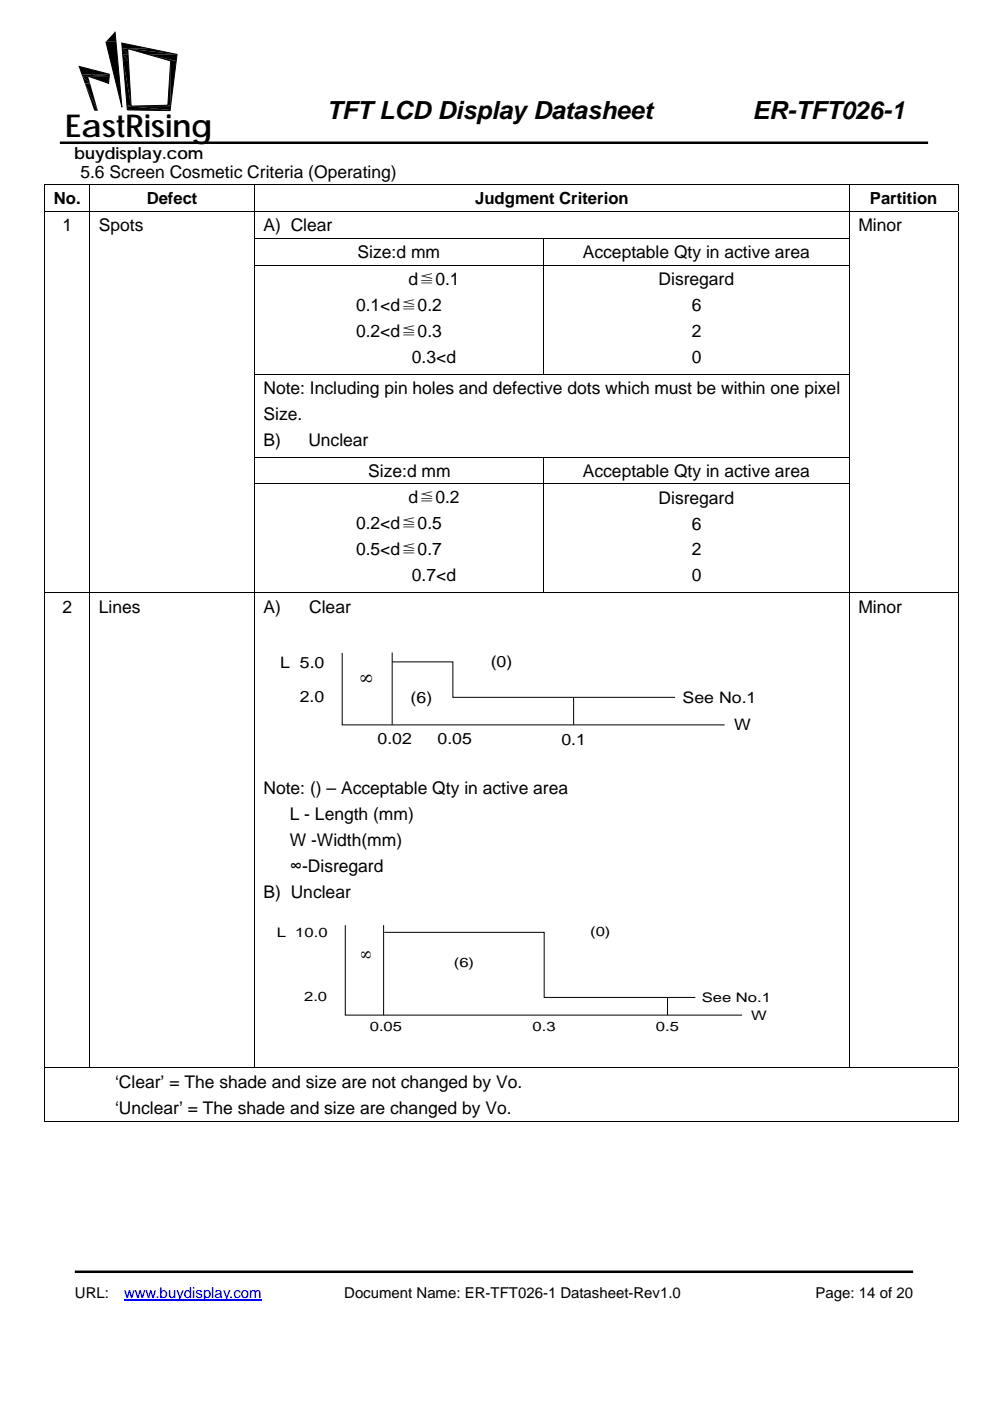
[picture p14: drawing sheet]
<svg xmlns="http://www.w3.org/2000/svg" width="210mm" height="297mm" viewBox="0 0 210 297" stroke-linecap="round" stroke-linejoin="round" font-family="sans-serif">
<defs><g id="words">
<text font-size="6.7" x="13.8" y="29.1">EastRising</text>
<g font-size="5.3">
<text x="69.3" y="25.1">TFT LCD Display Datasheet</text>
<text x="159.6" y="25.1">ER-TFT026-1</text>
</g>
<g font-size="3.7">
<text x="17" y="37.7">5.6 Screen Cosmetic Criteria (Operating)</text>
<text x="13.3" y="49">1</text>
<text x="21" y="49">Spots</text>
<text x="55.9" y="49">A) Clear</text>
<text x="182.1" y="49">Minor</text>
<text x="75.9" y="54.7">Size:d mm</text>
<text x="123.6" y="54.7">Acceptable Qty in active area</text>
<text x="75.5" y="65.9">0.1&lt;d≦0.2</text>
<text x="86.6" y="60.4">d≦0.1</text>
<text x="139.7" y="60.4">Disregard</text>
<text x="146.7" y="65.9">6</text>
<text x="75.5" y="71.4">0.2&lt;d≦0.3</text>
<text x="146.7" y="71.4">2</text>
<text x="87.4" y="76.9">0.3&lt;d</text>
<text x="146.7" y="76.9">0</text>
<text x="55.9" y="83.5">Note: Including pin holes and defective dots which must be within one pixel</text>
<text x="55.9" y="89">Size.</text>
<text x="55.9" y="94.5">B)</text>
<text x="65.4" y="94.5">Unclear</text>
<text x="78.1" y="101.1">Size:d mm</text>
<text x="123.6" y="101.1">Acceptable Qty in active area</text>
<text x="86.6" y="106.7">d≦0.2</text>
<text x="139.7" y="106.8">Disregard</text>
<text x="75.5" y="112.2">0.2&lt;d≦0.5</text>
<text x="146.7" y="112.3">6</text>
<text x="75.5" y="117.8">0.5&lt;d≦0.7</text>
<text x="146.7" y="117.8">2</text>
<text x="87.4" y="123.3">0.7&lt;d</text>
<text x="146.7" y="123.3">0</text>
<text x="13.3" y="129.9">2</text>
<text x="21" y="129.9">Lines</text>
<text x="55.9" y="129.9">A)</text>
<text x="65.6" y="129.9">Clear</text>
<text x="182.1" y="129.9">Minor</text>
<text x="55.9" y="168.4">Note: () – Acceptable Qty in active area</text>
<text x="61.5" y="173.9">L - Length (mm)</text>
<text x="61.4" y="179.4">W -Width(mm)</text>
<text x="61.4" y="184.9">∞-Disregard</text>
<text x="55.9" y="190.4">B) Unclear</text>
<text x="24.4" y="230.7">‘Clear’ = The shade and size are not changed by Vo.</text>
<text x="24.4" y="236.2">‘Unclear’ = The shade and size are changed by Vo.</text>
</g>
<g font-size="3.5">
<text x="15.7" y="33.6">buydisplay.com</text>
<text x="11.4" y="43.3">No.</text>
<text x="31.1" y="43.3">Defect</text>
<text x="100.8" y="43.3">Judgment Criterion</text>
<text x="184.5" y="43.3">Partition</text>
</g>
<text font-size="3.4" x="79" y="144.8" transform="rotate(-90 79 144.8)">8</text>
<g font-size="3.3">
<text x="59.4" y="141.6">L 5.0</text>
<text x="104.1" y="141.4">(0)</text>
<text x="63.6" y="148.8">2.0</text>
<text x="87.1" y="149">(6)</text>
<text x="144.8" y="149.1">See No.1</text>
<text x="155.7" y="154.9">W</text>
<text x="80.1" y="157.8">0.02</text>
<text x="92.8" y="157.8">0.05</text>
<text x="119.1" y="157.9">0.1</text>
</g>
<g font-size="3.2">
<text x="15.9" y="275.1">URL:</text>
<text x="73" y="275.1">Document Name: ER-TFT026-1 Datasheet-Rev1.0</text>
<text x="173" y="275.1">Page: 14 of 20</text>
</g>
<text font-size="3.2" fill="#00f" x="26.3" y="275.1">www.buydisplay.com</text>
<text font-size="2.9" x="78.6" y="203.3" transform="rotate(-90 78.6 203.3)">8</text>
<g font-size="2.8">
<text x="58.7" y="198.7">L 10.0</text>
<text x="125.2" y="198.4">(0)</text>
<text x="96.3" y="205.1">(6)</text>
<text x="64.5" y="212.3">2.0</text>
<text x="148.9" y="212.4">See No.1</text>
<text x="78.4" y="218.7">0.05</text>
<text x="113" y="218.7">0.3</text>
<text x="139.1" y="218.7">0.5</text>
<text x="159.3" y="216.2">W</text>
</g>
</g></defs>
<path d="M26.3 275.6h29.2" fill="none" stroke="#00f" stroke-width=".23"/>
<path d="M12.7 30.3h184.1M15.9 269.6h177.8" fill="none" stroke="#000" stroke-width=".53"/>
<g fill="none" stroke="#000" stroke-width=".21">
<path d="M16.7 14.1l6.5 1.6-.2 2-4.3-1.5M24.4 6.7l1.5 16-3.4-13.9M25.8 9.1l11.7 2.4-1.4 12-9.1-.2zM27.1 10.3l9.1 2.6-.6 9.4-7.8 .2zM9.4 39.2h193.9M9.5 39.3v5.5M19 39.3v5.5M27 23.4h9.1M27.8 22.4h8.4M54 39.3v5.5M180.2 39.3v5.5M203.2 39.3v5.5"/>
<path d="M9.4 44.9h193.9M9.5 44.9v5.5M9.5 50.6v5.5M9.5 56.3v22.9M19 44.9v5.5M19 50.6v5.5M19 56.3v22.9M53.9 50.5h126.4M53.9 56.2h126.4M54 44.9v5.5M54 50.6v5.5M54 56.3v22.9"/>
<path d="M115.3 50.6v5.5M115.3 56.3v22.9M180.2 44.9v5.5M180.2 50.6v5.5M180.2 56.3v22.9M203.2 44.9v5.5M203.2 50.6v5.5M203.2 56.3v22.9M9.5 79.4v17.4M19 79.4v17.4M53.9 79.3h126.4M54 79.4v17.4"/>
<path d="M180.2 79.4v17.4M203.2 79.4v17.4M9.5 97v5.5M19 97v5.5M53.9 96.9h126.4M54 97v5.5M115.3 97v5.5M180.2 97v5.5M203.2 97v5.5M9.5 102.7v22.9M19 102.7v22.9M53.9 102.6h126.4"/>
<path d="M54 102.7v22.9M115.3 102.7v22.9M180.2 102.7v22.9M203.2 102.7v22.9M9.4 125.7h193.9M9.5 125.8v100.4M19 125.8v100.4M54 125.8v100.4M180.2 125.8v100.4M203.2 125.8v100.4M9.4 226.3h193.9M9.4 237.7h193.7"/>
<path d="M9.5 226.4v11.4M203.2 226.4v11.4"/>
</g>
<g fill="#000">
<path d="M16.7 14.1l6.5 1.6h-5.9zM17.4 16.2l1.7 1.5h-1.1zM17.4 16.2h1.3l.4 1.5zM18 17.7l2.8 5.8h-.8zM18 17.7h1.1l1.7 5.8zM18.7 16.2h4.5l-.2 1.5zM22.5 8.8h2.1l1.3 13.9zM24.4 6.7l.2 2.1h-2.1zM25.8 9.1l5.8 1.2h-5.7zM25.9 10.3l1.3 1.2h-1.2zM25.9 10.3h1.2l.1 1.2zM26 11.5l1.2 1.4h-1.1z"/>
<path d="M26 11.5h1.2v1.4zM26.1 12.9l1.7 9.4h-.9zM26.1 12.9h1.1l.6 9.4zM27.1 10.3l10.4 1.2h-6.2zM27.1 10.3h4.5l5.9 1.2zM31.3 11.5l6.1 1.4h-1.2zM31.3 11.5h6.2l-.1 1.4zM36.2 12.9v9.4h-.6zM36.2 12.9h1.2l-1.2 9.4zM20 23.5h.8zM26.9 22.3l.9 .2h-.9zM26.9 22.3h.9v.2z"/>
<path d="M26.9 22.5l9.2 .8h-9.1zM26.9 22.5h9.3l-.1 .8zM35.6 22.3h.6v.2z"/>
</g>
<path d="M17.3 15.9h5.9" fill="none" stroke="#000" stroke-width=".4"/>
<g fill="#000">
<path d="M9.4 39.1h.2v.2h-.2zM203.1 39.1h.2v.2h-.2zM9.4 50.4h.2v.2h-.2zM9.4 56.1h.2v.2h-.2zM19 50.4h.1v.2h-.1zM19 56.1h.1v.2h-.1zM203.1 50.4h.2v.2h-.2zM203.1 56.1h.2v.2h-.2zM9.4 79.2h.2v.2h-.2zM19 79.2h.1v.2h-.1zM203.1 79.2h.2v.2h-.2zM9.4 96.8h.2v.2h-.2z"/>
<path d="M19 96.8h.1v.2h-.1zM203.1 96.8h.2v.2h-.2zM9.4 102.5h.2v.2h-.2zM19 102.5h.1v.2h-.1zM203.1 102.5h.2v.2h-.2zM203.1 237.6h.2v.2h-.2z"/>
</g>
<path d="M56.2 131.9h105.7v30.9h-105.7z" fill="#fff"/>
<path d="M72.6 138.4v15.3h81.1M83.2 138.3v15.4M83.2 140.3h12.9v7.5h47.1M121.7 147.8v5.9" fill="none" stroke="#000" stroke-width=".21"/>
<path d="M56.2 194.2h111.6v29.9h-111.6z" fill="#fff"/>
<path d="M73.2 196.2v19h84.2M81.4 196.2v19M81.5 197.7h33.9v13.8h32.1M141.6 211.5v3.7" fill="none" stroke="#000" stroke-width=".21"/>
<use href="#words"/>
</svg>
